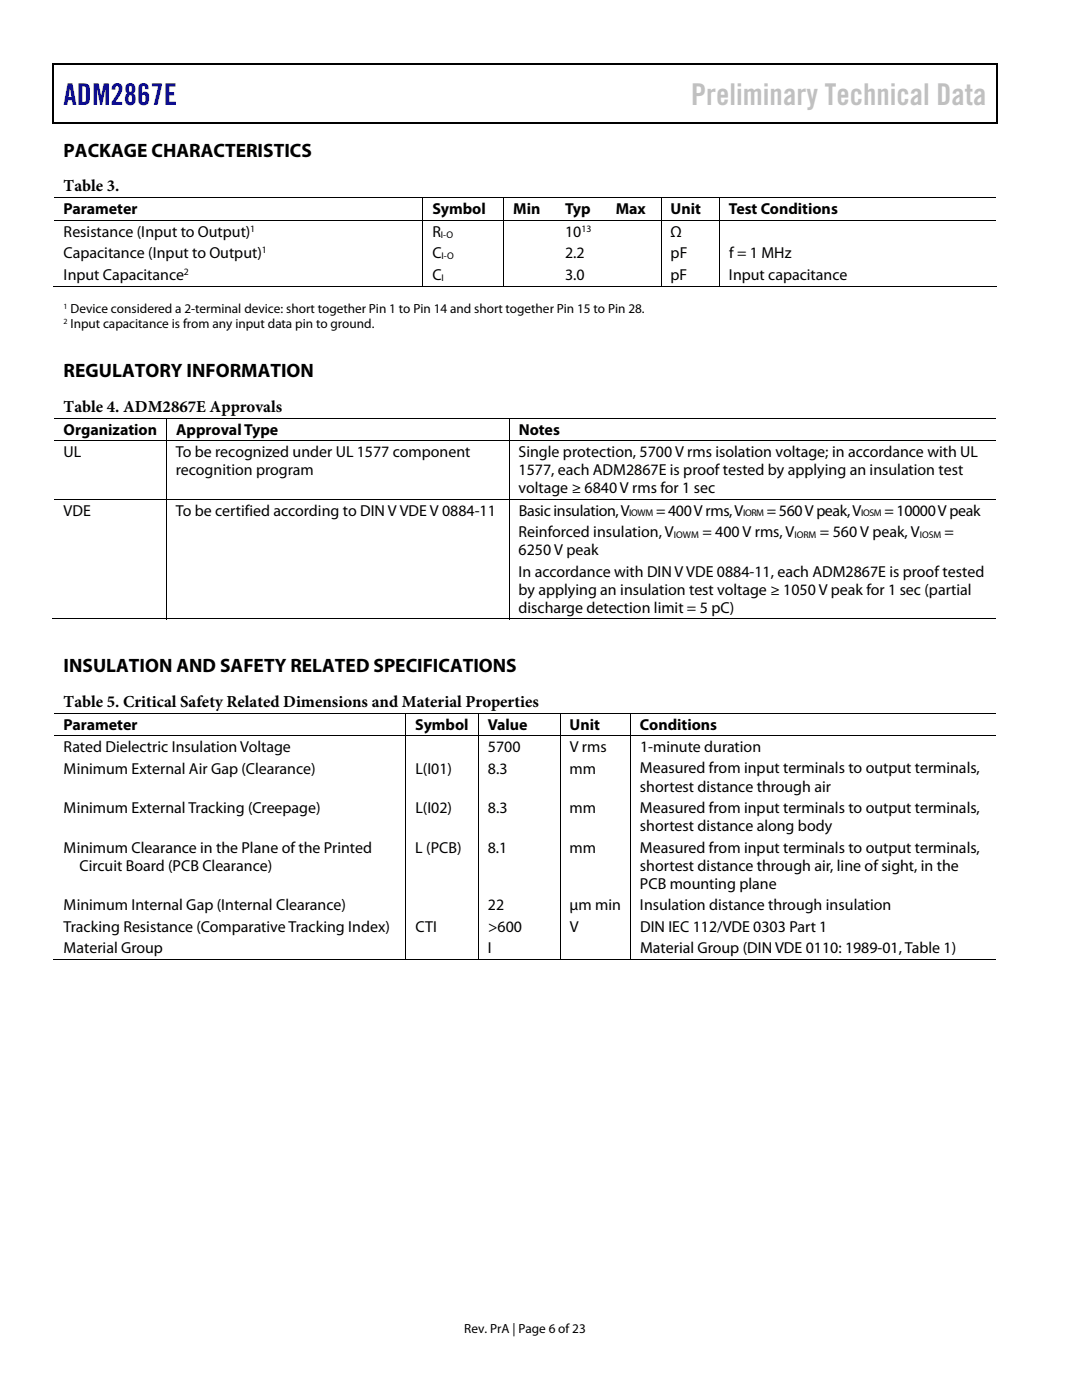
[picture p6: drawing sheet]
<svg xmlns="http://www.w3.org/2000/svg" width="216mm" height="279mm" viewBox="0 0 216 279" stroke-linecap="round" stroke-linejoin="round" font-family="sans-serif">
<defs><g id="words">
<text font-size="6" fill="#00f" x="12.7" y="21">ADM2867E</text>
<text font-size="6" fill="#c0c0c0" x="137.9" y="21">Preliminary Technical Data</text>
<g font-size="3.9">
<text x="12.7" y="31.3">PACKAGE CHARACTERISTICS</text>
<text x="12.7" y="75.3">REGULATORY INFORMATION</text>
<text x="12.7" y="134.2">INSULATION AND SAFETY RELATED SPECIFICATIONS</text>
</g>
<g font-size="3.3">
<text x="12.7" y="38.2">Table 3.</text>
<text x="12.7" y="82.2">Table 4. ADM2867E Approvals</text>
<text x="12.7" y="141">Table 5. Critical Safety Related Dimensions and Material Properties</text>
</g>
<g font-size="3.2">
<text x="12.7" y="42.8">Parameter</text>
<text x="12.7" y="47.3">Resistance (Input to Output)</text>
<text x="86.3" y="47.3">R</text>
<text x="86.3" y="42.8">Symbol</text>
<text x="102.4" y="42.8">Min</text>
<text x="112.7" y="42.8">Typ</text>
<text x="112.8" y="47.3">10</text>
<text x="122.9" y="42.8">Max</text>
<text x="133.8" y="42.8">Unit</text>
<text x="133.8" y="47.3">Ω</text>
<text x="145.5" y="42.8">Test Conditions</text>
<text x="12.7" y="51.6">Capacitance (Input to Output)</text>
<text x="86.3" y="51.6">C</text>
<text x="112.8" y="51.6">2.2</text>
<text x="133.8" y="51.6">pF</text>
<text x="145.5" y="51.6">f = 1 MHz</text>
<text x="12.7" y="55.9">Input Capacitance</text>
<text x="86.3" y="55.9">C</text>
<text x="112.8" y="55.9">3.0</text>
<text x="133.8" y="55.9">pF</text>
<text x="145.5" y="55.9">Input capacitance</text>
<text x="12.7" y="86.8">Organization</text>
<text x="35.1" y="86.8">Approval Type</text>
<text x="103.5" y="86.8">Notes</text>
<text x="12.7" y="91.2">UL</text>
<text x="35.1" y="91.2">To be recognized under UL 1577 component</text>
<text x="35.1" y="94.8">recognition program</text>
<text x="103.5" y="91.2">Single protection, 5700 V rms isolation voltage; in accordance with UL</text>
<text x="103.5" y="94.8">1577, each ADM2867E is proof tested by applying an insulation test</text>
<text x="103.5" y="98.4">voltage ≥ 6840 V rms for 1 sec</text>
<text x="12.7" y="102.9">VDE</text>
<text x="35.1" y="102.9">To be certified according to DIN V VDE V 0884-11</text>
<text x="103.5" y="107.2">Reinforced insulation, V</text>
<text x="103.5" y="102.9">Basic insulation, V</text>
<text x="130.9" y="102.9">= 400 V rms, V</text>
<text x="140.2" y="107.2">= 400 V rms, V</text>
<text x="153" y="102.9">= 560 V peak, V</text>
<text x="163.6" y="107.2">= 560 V peak, V</text>
<text x="176.5" y="102.9">= 10000 V peak</text>
<text x="188.5" y="107.2">=</text>
<text x="103.5" y="110.8">6250 V peak</text>
<text x="103.5" y="115.1">In accordance with DIN V VDE 0884-11, each ADM2867E is proof tested</text>
<text x="103.5" y="118.7">by applying an insulation test voltage ≥ 1050 V peak for 1 sec (partial</text>
<text x="103.5" y="122.3">discharge detection limit = 5 pC)</text>
<text x="12.7" y="145.6">Parameter</text>
<text x="82.9" y="145.6">Symbol</text>
<text x="97.3" y="145.6">Value</text>
<text x="113.7" y="145.6">Unit</text>
<text x="127.7" y="145.6">Conditions</text>
<text x="12.7" y="150.1">Rated Dielectric Insulation Voltage</text>
<text x="12.7" y="154.4">Minimum External Air Gap (Clearance)</text>
<text x="82.9" y="154.4">L(I01)</text>
<text x="97.4" y="154.4">8.3</text>
<text x="97.4" y="150.1">5700</text>
<text x="113.7" y="154.4">mm</text>
<text x="113.7" y="150.1">V rms</text>
<text x="127.7" y="154.4">Measured from input terminals to output terminals,</text>
<text x="127.7" y="150.1">1-minute duration</text>
<text x="127.7" y="158">shortest distance through air</text>
<text x="12.7" y="162.3">Minimum External Tracking (Creepage)</text>
<text x="82.9" y="162.3">L(I02)</text>
<text x="97.4" y="162.3">8.3</text>
<text x="113.7" y="162.3">mm</text>
<text x="127.7" y="162.3">Measured from input terminals to output terminals,</text>
<text x="127.7" y="165.9">shortest distance along body</text>
<text x="12.7" y="170.1">Minimum Clearance in the Plane of the Printed</text>
<text x="15.9" y="173.8">Circuit Board (PCB Clearance)</text>
<text x="82.9" y="170.2">L (PCB)</text>
<text x="97.3" y="170.2">8.1</text>
<text x="113.7" y="170.2">mm</text>
<text x="127.7" y="170.1">Measured from input terminals to output terminals,</text>
<text x="127.7" y="173.7">shortest distance through air, line of sight, in the</text>
<text x="127.7" y="177.3">PCB mounting plane</text>
<text x="12.7" y="181.7">Minimum Internal Gap (Internal Clearance)</text>
<text x="12.7" y="185.9">Tracking Resistance (Comparative Tracking Index)</text>
<text x="82.9" y="185.9">CTI</text>
<text x="97.4" y="181.7">22</text>
<text x="97.4" y="185.9">&gt;600</text>
<text x="113.7" y="181.7">μm min</text>
<text x="113.7" y="185.9">V</text>
<text x="127.7" y="181.7">Insulation distance through insulation</text>
<text x="127.7" y="185.9">DIN IEC 112/VDE 0303 Part 1</text>
<text x="12.7" y="190.2">Material Group</text>
<text x="97.4" y="190.2">I</text>
<text x="127.7" y="190.2">Material Group (DIN VDE 0110: 1989-01, Table 1)</text>
</g>
<g font-size="2.6">
<text x="14.1" y="62.5">Device considered a 2-terminal device: short together Pin 1 to Pin 14 and short together Pin 15 to Pin 28.</text>
<text x="14.1" y="65.5">Input capacitance is from any input data pin to ground.</text>
<text x="92.6" y="266">Rev. PrA | Page 6 of 23</text>
</g>
<g font-size="1.9">
<text x="49.9" y="46.2">1</text>
<text x="88" y="47.4">I-O</text>
<text x="116" y="46.2">13</text>
<text x="52.2" y="50.5">1</text>
<text x="88.1" y="51.7">I-O</text>
<text x="36.7" y="54.8">2</text>
<text x="88.1" y="56">I</text>
<text x="125.6" y="103.1">IOWM</text>
<text x="134.5" y="107.3">IOWM</text>
<text x="148.3" y="103.1">IORM</text>
<text x="158.5" y="107.3">IORM</text>
<text x="171.8" y="103.1">IOSM</text>
<text x="183.5" y="107.3">IOSM</text>
</g>
<g font-size="1.6">
<text x="12.7" y="61.6">1</text>
<text x="12.7" y="64.6">2</text>
</g>
</g></defs>
<path d="M10.5 12.7h.3v1h-.3zM198.8 12.7h.2v1h-.2zM198.8 12.7h.2v.3h-.2zM198.8 24.4h.2v.3h-.2z" fill="#000"/>
<path d="M10.5 12.8h188.3M10.7 13.7v11M198.9 13.7v11M10.5 24.5h188.3" fill="none" stroke="#000" stroke-width=".25"/>
<g fill="none" stroke="#000" stroke-width=".2">
<path d="M10.8 39.5h188M84.4 39.6v4.3M100.5 39.6v4.3M131.9 39.6v4.3M143.6 39.6v4.3M10.5 57.1h73.8M10.8 44h188M84.4 44.1v13.1M84.5 57.1h15.9M100.5 44.1v13.1M100.6 57.1h31.2M131.9 44.1v13.1"/>
<path d="M132 57.1h11.5M143.6 44.1v13.1M143.7 57.1h55.1M10.8 83.5h188M10.8 88h188M10.8 99.7h188M33.2 83.6v4.3M33.2 88.1v11.5M33.2 99.7v23.9M101.6 83.6v4.3M101.6 88.1v11.5M101.6 99.7v23.9"/>
<path d="M10.5 123.5h22.6M33.3 123.5h68.2M101.7 123.5h97.1M10.8 142.3h188M10.8 146.9h188M81 142.4v4.4M81 146.9v44.7M95.4 142.4v4.4M95.4 146.9v44.7M111.8 142.4v4.4M111.8 146.9v44.7M125.8 142.4v4.4"/>
<path d="M125.8 146.9v44.7M10.5 191.5h70.4M81 191.5h14.4M95.5 191.5h16.2M111.8 191.5h13.9M125.9 191.5h72.9"/>
</g>
<use href="#words"/>
</svg>
